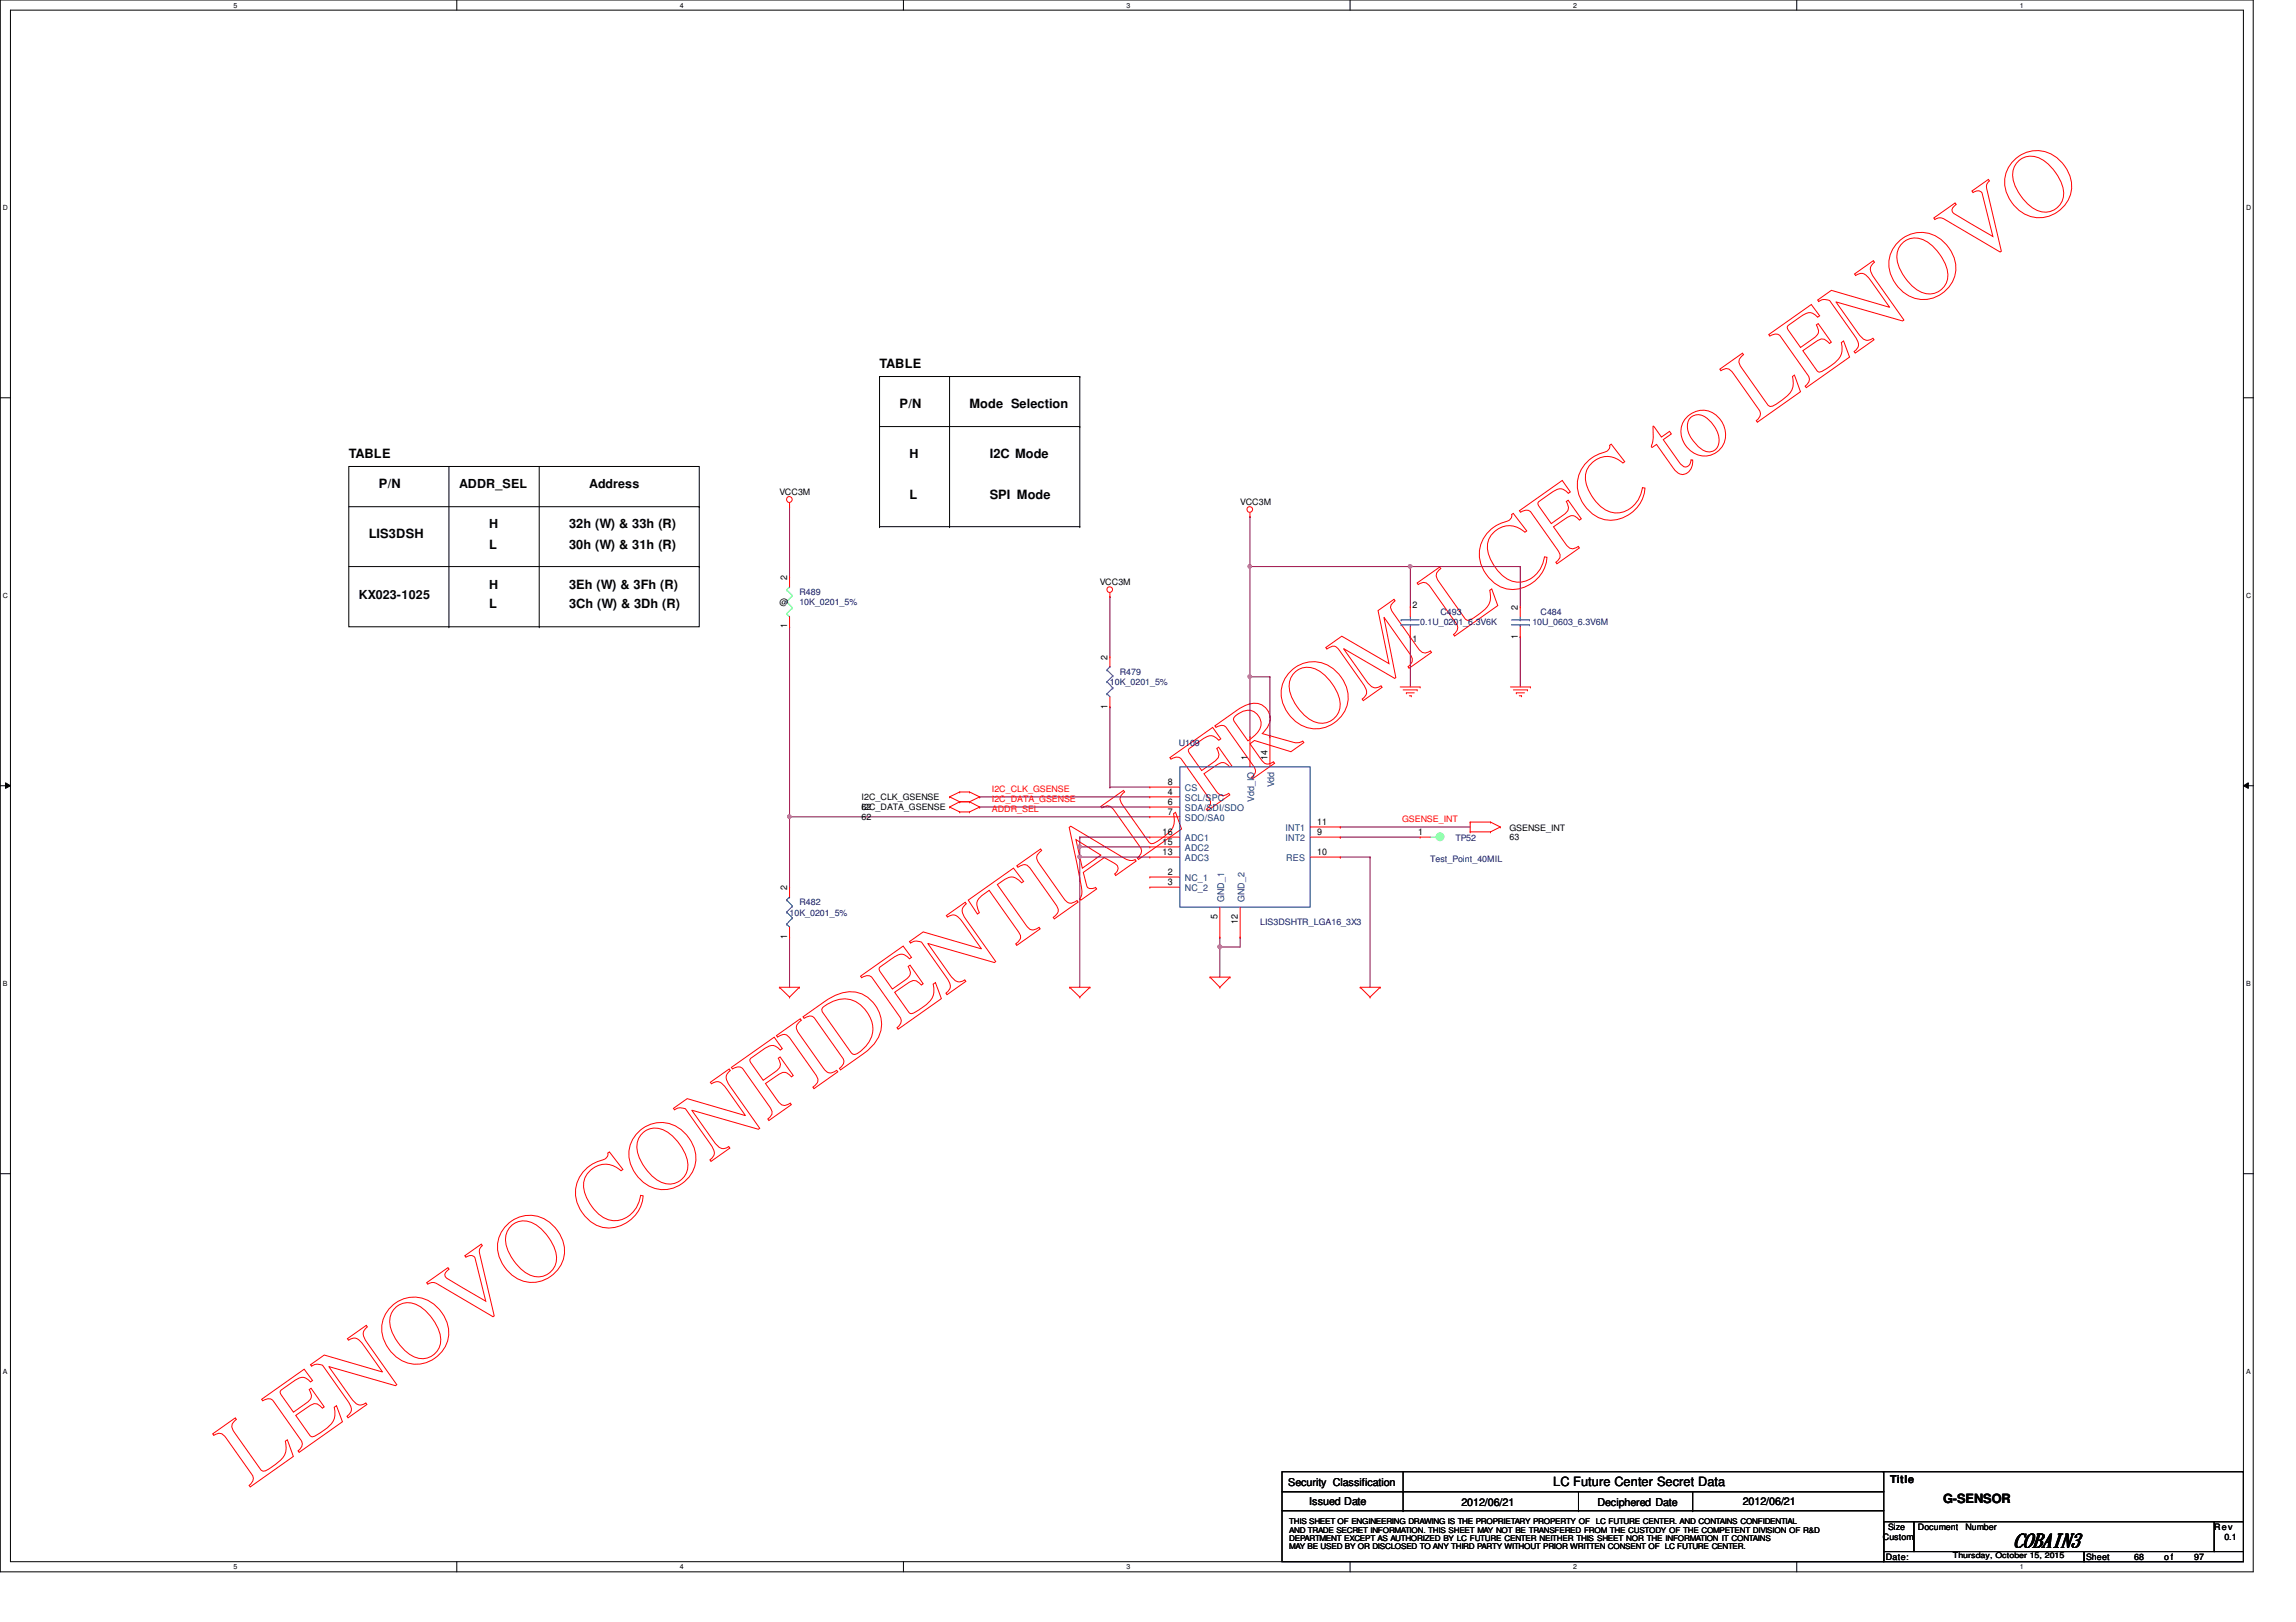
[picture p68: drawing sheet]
<svg xmlns="http://www.w3.org/2000/svg" width="297mm" height="210mm" viewBox="0 0 297 210" stroke-linecap="round" stroke-linejoin="round" font-family="sans-serif">
<defs><g id="words">
<text font-size="12.7" fill="#f00" x="32.2" y="192.5" transform="rotate(-35 32.2 192.5)">LENOVO CONFIDENTIAL FROM LCFC to LENOVO</text>
<text font-size="2.6" x="260.5" y="200.2">COBAIN3</text>
<g font-size="1.7">
<text x="113.8" y="47.7">TABLE</text>
<text x="116.4" y="52.8">P/N</text>
<text x="125.4" y="52.8">Mode Selection</text>
<text x="45.1" y="59.3">TABLE</text>
<text x="128.1" y="59.3">I2C Mode</text>
<text x="49" y="63.2">P/N</text>
<text x="117.7" y="64.5">L</text>
<text x="128.1" y="64.5">SPI Mode</text>
<text x="47.7" y="69.7">LIS3DSH</text>
<text x="63.3" y="71">L</text>
<text x="73.6" y="71">30h (W) &amp; 31h (R)</text>
<text x="73.6" y="68.4">32h (W) &amp; 33h (R)</text>
<text x="73.6" y="76.2">3Eh (W) &amp; 3Fh (R)</text>
<text x="63.3" y="78.7">L</text>
<text x="73.6" y="78.7">3Ch (W) &amp; 3Dh (R)</text>
<text x="201" y="192.3">LC Future Center Secret Data</text>
<text x="251.4" y="194.6">G-SENSOR</text>
</g>
<g font-size="1.6">
<text x="117.7" y="59.3">H</text>
<text x="59.4" y="63.2">ADDR_SEL</text>
<text x="76.2" y="63.2">Address</text>
<text x="63.3" y="68.4">H</text>
<text x="46.4" y="77.5">KX023-1025</text>
<text x="63.3" y="76.2">H</text>
</g>
<g font-size="1.4">
<text x="244.5" y="191.9">Title</text>
<text x="166.7" y="192.3">Security Classification</text>
<text x="169.4" y="194.7">Issued Date</text>
<text x="189.1" y="194.9">2012/06/21</text>
<text x="206.7" y="194.9">Deciphered Date</text>
<text x="225.5" y="194.7">2012/06/21</text>
</g>
<g font-size="1.2">
<text x="101.9" y="75.1" transform="rotate(-90 101.9 75.1)">2</text>
<text x="101.9" y="81.3" transform="rotate(-90 101.9 81.3)">1</text>
<text x="182.7" y="83.1">1</text>
<text x="182.7" y="78.7">2</text>
<text x="196.4" y="82.6" transform="rotate(-90 196.4 82.6)">1</text>
<text x="196.4" y="78.9" transform="rotate(-90 196.4 78.9)">2</text>
<text x="143.3" y="85.4" transform="rotate(-90 143.3 85.4)">2</text>
<text x="143.3" y="91.7" transform="rotate(-90 143.3 91.7)">1</text>
<text x="151.1" y="101.6">8</text>
<text x="161.4" y="98.3" transform="rotate(-90 161.4 98.3)">1</text>
<text x="164" y="98.3" transform="rotate(-90 164 98.3)">14</text>
<text x="151.1" y="104.1">6</text>
<text x="151.1" y="105.4">7</text>
<text x="151.1" y="102.8">4</text>
<text x="170.4" y="106.7">11</text>
<text x="150.4" y="110.6">13</text>
<text x="150.4" y="109.3">15</text>
<text x="150.4" y="108">16</text>
<text x="151.1" y="113.2">2</text>
<text x="170.4" y="108">9</text>
<text x="170.4" y="110.6">10</text>
<text x="183.5" y="108">1</text>
<text x="101.9" y="115.2" transform="rotate(-90 101.9 115.2)">2</text>
<text x="151.1" y="114.5">3</text>
<text x="157.5" y="118.9" transform="rotate(-90 157.5 118.9)">5</text>
<text x="160.1" y="119.5" transform="rotate(-90 160.1 119.5)">12</text>
<text x="101.9" y="121.5" transform="rotate(-90 101.9 121.5)">1</text>
</g>
<g font-size="1.2" fill="#004080">
<text x="164.8" y="101.9" transform="rotate(-90 164.8 101.9)">Vdd</text>
<text x="153.3" y="105">SDA/SDI/SDO</text>
<text x="153.3" y="106.3">SDO/SA0</text>
<text x="153.3" y="102.4">CS</text>
<text x="153.3" y="103.7">SCL/SPC</text>
<text x="162.3" y="103.8" transform="rotate(-90 162.3 103.8)">Vdd_IO</text>
<text x="166.3" y="107.6">INT1</text>
<text x="153.3" y="111.5">ADC3</text>
<text x="153.3" y="110.2">ADC2</text>
<text x="153.3" y="108.9">ADC1</text>
<text x="166.3" y="108.9">INT2</text>
<text x="166.4" y="111.5">RES</text>
<text x="153.3" y="114">NC_1</text>
<text x="153.3" y="115.4">NC_2</text>
<text x="158.4" y="116.8" transform="rotate(-90 158.4 116.8)">GND_1</text>
<text x="161" y="116.8" transform="rotate(-90 161 116.8)">GND_2</text>
</g>
<g font-size="1.1">
<text x="100.8" y="64.1">VCC3M</text>
<text x="160.4" y="65.4">VCC3M</text>
<text x="142.3" y="75.7">VCC3M</text>
<text x="100.8" y="78.3">@</text>
<text x="111.5" y="103.6">I2C_CLK_GSENSE</text>
<text x="111.5" y="104.9">62</text>
<text x="111.5" y="104.9">I2C_DATA_GSENSE</text>
<text x="111.5" y="106.2">62</text>
<text x="195.3" y="107.5">GSENSE_INT</text>
<text x="195.3" y="108.8">63</text>
<text x="243.6" y="199.3">Custom</text>
<text x="244" y="201.9">Date:</text>
<text x="244.3" y="198">Size</text>
<text x="248.1" y="198">Document</text>
<text x="254.3" y="198">Number</text>
<text x="269.9" y="201.9">Sheet</text>
<text x="276.1" y="201.9">68</text>
<text x="280" y="201.9">o f</text>
<text x="283.9" y="201.9">97</text>
<text x="286.5" y="198">Rev</text>
<text x="287.8" y="199.3">0.1</text>
</g>
<g font-size="1.1" fill="#000080">
<text x="103.4" y="77">R489</text>
<text x="103.4" y="78.3">10K_0201_5%</text>
<text x="183.7" y="80.9">0.1U_0201_6.3V6K</text>
<text x="186.3" y="79.6">C493</text>
<text x="198.2" y="80.9">10U_0603_6.3V6M</text>
<text x="199.3" y="79.6">C484</text>
<text x="143.6" y="88.7">10K_0201_5%</text>
<text x="144.9" y="87.4">R479</text>
<text x="152.5" y="96.5">U109</text>
<text x="185" y="111.5">Test_Point_40MIL</text>
<text x="188.3" y="108.9">TP52</text>
<text x="102.1" y="118.5">10K_0201_5%</text>
<text x="103.4" y="117.2">R482</text>
<text x="163" y="119.8">LIS3DSHTR_LGA16_3X3</text>
</g>
<g font-size="1.1" fill="#f00">
<text x="128.3" y="102.4">I2C_CLK_GSENSE</text>
<text x="128.3" y="103.8">I2C_DATA_GSENSE</text>
<text x="128.3" y="105">ADDR_SEL</text>
<text x="181.4" y="106.3">GSENSE_INT</text>
</g>
<g font-size="1">
<text x="166.8" y="197.3">THIS SHEET OF ENGINEERING DRAWING IS THE PROPRIETARY PROPERTY OF</text>
<text x="206.5" y="197.3">LC FUTURE CENTER. AND CONTAINS CONFIDENTIAL</text>
<text x="166.8" y="198.3">AND TRADE SECRET INFORMATION. THIS SHEET MAY NOT BE TRANSFERED FROM THE CUSTODY OF THE COMPETENT DIVISION OF R&amp;D</text>
<text x="166.8" y="199.4">DEPARTMENT EXCEPT AS AUTHORIZED BY LC FUTURE CENTER NEITHER THIS SHEET NOR THE INFORMATION IT CONTAINS</text>
<text x="166.8" y="200.4">MAY BE USED BY OR DISCLOSED TO ANY THIRD PARTY WITHOUT PRIOR WRITTEN CONSENT OF LC FUTURE CENTER.</text>
<text x="252.6" y="201.7">Thursday, October 15, 2015</text>
</g>
<g font-size=".9">
<text x="30.2" y="1">5</text>
<text x="88" y="1">4</text>
<text x="145.8" y="1">3</text>
<text x="203.5" y="1">2</text>
<text x="261.3" y="1">1</text>
<text x=".4" y="27.2">D</text>
<text x="290.6" y="27.2">D</text>
<text x=".4" y="77.3">C</text>
<text x="290.6" y="77.3">C</text>
<text x=".4" y="127.6">B</text>
<text x="290.6" y="127.6">B</text>
<text x=".4" y="177.8">A</text>
<text x="290.6" y="177.8">A</text>
<text x="30.2" y="203.1">5</text>
<text x="88" y="203.1">4</text>
<text x="145.8" y="203.1">3</text>
<text x="203.5" y="203.1">2</text>
<text x="261.3" y="203.1">1</text>
</g>
</g></defs>
<path d="M0 0h291.5v203.4h-291.5zM1.4 1.3h288.8v200.8h-288.8z" fill="none" stroke="#000" stroke-width=".13"/>
<g fill="#fff">
<path d="M30.2 .2h.5v1h-.5z"/>
<path d="M30.2 202.3h.5v1h-.5z"/>
</g>
<path d="M59.1 0v1.3M59.1 202.1v1.3" fill="none" stroke="#000" stroke-width=".13"/>
<g fill="#fff">
<path d="M88 .2h.5v1h-.5z"/>
<path d="M88 202.3h.5v1h-.5z"/>
</g>
<path d="M116.9 0v1.3M116.9 202.1v1.3" fill="none" stroke="#000" stroke-width=".13"/>
<g fill="#fff">
<path d="M145.8 .2h.5v1h-.5z"/>
<path d="M145.8 202.3h.5v1h-.5z"/>
</g>
<path d="M174.7 0v1.3M174.7 202.1v1.3" fill="none" stroke="#000" stroke-width=".13"/>
<g fill="#fff">
<path d="M203.5 .2h.5v1h-.5z"/>
<path d="M203.5 202.3h.5v1h-.5z"/>
</g>
<path d="M232.4 0v1.3M232.4 202.1v1.3" fill="none" stroke="#000" stroke-width=".13"/>
<g fill="#fff">
<path d="M261.3 .2h.5v1h-.5z"/>
<path d="M261.3 202.3h.5v1h-.5z"/>
<path d="M.4 26.4h.6v1h-.6z"/>
<path d="M290.6 26.4h.6v1h-.6z"/>
<path d="M.4 76.5h.6v1.1h-.6z"/>
<path d="M290.6 76.5h.6v1.1h-.6z"/>
</g>
<path d="M0 51.5h1.4M290.2 51.5h1.3" fill="none" stroke="#000" stroke-width=".13"/>
<g fill="#fff">
<path d="M.4 126.7h.6v1.1h-.6z"/>
<path d="M290.6 126.7h.6v1.1h-.6z"/>
</g>
<path d="M0 101.7h1.4M.7 101.3l.7 .4-.7 .3zM290.2 101.7l.7-.4v.7zM290.2 101.7h1.3" fill="none" stroke="#000" stroke-width=".13"/>
<path d="M.7 101.3l.7 .4-.7 .3zM290.2 101.7l.7-.4v.7z" fill="#000"/>
<g fill="#fff">
<path d="M.4 177h.5v1h-.5z"/>
<path d="M290.6 177h.5v1h-.5z"/>
</g>
<g fill="none" stroke="#000" stroke-width=".13">
<path d="M113.8 48.7h.1M113.8 48.7h25.9M113.8 48.7v19.5M113.8 55.2h25.9M122.8 48.7v19.5M139.7 48.7h.1M139.7 55.2h.1M139.7 48.7v19.5M45.1 60.4h45.4v20.7h-45.4zM45.1 65.6h45.4M45.1 73.3h45.4M58.1 60.4v20.7"/>
<path d="M69.8 60.4v20.7M90.5 65.6h.1M90.5 73.3h.1M113.8 68.2h.1M113.8 68.2h25.9M122.8 68.2h.1M139.7 68.2h.1M58.1 81.1h.1M69.8 81.1h.1M0 151.9h1.4M290.2 151.9h1.3"/>
</g>
<path d="M143.6 77.2h.1M143.6 77.2v7.8M161.7 73.3h.1M161.7 73.3v22.1M143.6 91.5h.1M143.6 91.5v10.4M161.7 87.6h.1M161.7 87.6h2.6M164.3 87.6h.1M164.3 87.6v7.8" fill="none" stroke="#800040" stroke-width=".13"/>
<path d="M161.5 87.4h.3l.1 .1-.1 .2-.1 .1-.2-.1z" fill-rule="evenodd" fill="#f0f"/>
<path d="M161.5 87.4h.3l.1 .1-.1 .2-.1 .1-.2-.1z" fill="none" stroke="#f0f" stroke-width=".13"/>
<path d="M161.5 73.1h.3l.1 .2-.1 .2h-.1h-.2z" fill-rule="evenodd" fill="#f0f"/>
<path d="M161.5 73.1h.3l.1 .2-.1 .2h-.1h-.2z" fill="none" stroke="#f0f" stroke-width=".13"/>
<path d="M161.7 73.3h.1M161.7 66.8h.1M161.7 73.3h35M161.7 66.8v6.5M182.5 73.3h.1M182.5 73.3v5.2" fill="none" stroke="#800040" stroke-width=".13"/>
<path d="M182.3 73.1h.3l.1 .2-.1 .2h-.2h-.1z" fill-rule="evenodd" fill="#f0f"/>
<path d="M182.3 73.1h.3l.1 .2-.1 .2h-.2h-.1z" fill="none" stroke="#f0f" stroke-width=".13"/>
<path d="M196.7 73.3h.1M196.7 73.3v5.2M182.5 82.4h.1M182.5 82.4v6.5M196.7 82.4h.1M196.7 82.4v6.5M139.7 108.3h.1M139.7 109.6h.1M139.7 108.3h9.1M139.7 108.3v1.3M139.7 109.6h9.1" fill="none" stroke="#800040" stroke-width=".13"/>
<path d="M139.5 109.4h.3l.1 .2-.1 .1-.1 .1-.2-.1z" fill-rule="evenodd" fill="#f0f"/>
<path d="M139.5 109.4h.3l.1 .2-.1 .1-.1 .1-.2-.1z" fill="none" stroke="#f0f" stroke-width=".13"/>
<path d="M139.7 109.6h.1M139.7 110.9h.1M139.7 109.6v1.3M139.7 110.9h9.1" fill="none" stroke="#800040" stroke-width=".13"/>
<path d="M139.5 110.7h.3l.1 .2-.1 .1-.1 .1-.2-.1z" fill-rule="evenodd" fill="#f0f"/>
<path d="M139.5 110.7h.3l.1 .2-.1 .1-.1 .1-.2-.1z" fill="none" stroke="#f0f" stroke-width=".13"/>
<g fill="none" stroke="#800040" stroke-width=".13">
<path d="M102.1 65.6h.1M102.1 65.6v9M102.1 105.7h.1M102.1 105.7v9.1M102.1 105.7h46.7M126.7 103.1h.1M126.7 104.4h.1M126.7 103.1h22.1M126.7 104.4h22.1M139.7 110.9h.1M139.7 110.9v16.9M102.1 121.3h.1"/>
<path d="M102.1 121.3v6.5"/>
</g>
<path d="M102 105.5h.3l.1 .2-.1 .1-.2 .1-.1-.1z" fill-rule="evenodd" fill="#f0f"/>
<path d="M102 105.5h.3l.1 .2-.1 .1-.2 .1-.1-.1z" fill="none" stroke="#f0f" stroke-width=".13"/>
<path d="M102.1 81.1h.1M102.1 81.1v24.6M157.8 122.6h.1M157.8 122.6h2.6" fill="none" stroke="#800040" stroke-width=".13"/>
<circle cx="157.8" cy="122.5" r=".25" fill="#f0f"/>
<circle cx="157.8" cy="122.5" r=".25" fill="none" stroke="#f0f" stroke-width=".13"/>
<g fill="none" stroke="#800040" stroke-width=".13">
<path d="M143.6 101.9h.1M143.6 101.9h5.2M173.4 110.9h.1M173.4 107h.1M173.4 108.3h.1M173.4 110.9h3.8M173.4 107h16.8M173.4 108.3h10.3M177.2 110.9h.1M177.2 110.9v16.9M157.8 121.3h.1M157.8 122.6h.1"/>
<path d="M157.8 121.3v5.1M160.4 121.3h.1M160.4 121.3v1.3"/>
</g>
<g fill="none" stroke="#f00" stroke-width=".13">
<path d="M102.1 65.6h.1M102.1 65.1v.5M143.6 77.2h.1M143.6 76.7v.5M161.7 66.8h.1M161.7 66.3v.5M182.5 78.5h.1M182.5 78.5v1.3M196.7 78.5h.1M196.7 78.5v1.3M143.6 91.5h.1M143.6 85h.1"/>
<path d="M143.6 85v1.3M143.6 90.2v1.3M161.7 95.4h.1M161.7 95.4v3.8M164.3 95.4h.1M164.3 95.4v3.8M181.1 88.9h2.6M181.5 89.3h1.8M181.9 89.7h.1M181.9 89.7h1.1M182.3 90h.3M182.5 82.4h.1"/>
<path d="M182.5 81.1v1.3M182.6 90h.1M183.3 89.3h.1M183.7 88.9h.1M195.4 88.9h2.6M195.8 89.3h1.8M196.2 89.7h.1M196.2 89.7h1M196.6 90h.2M196.7 82.4h.1M196.7 81.1v1.3M196.8 90h.1"/>
<path d="M197.6 89.3h.1M198 88.9h.1M122.8 103.1h.1M122.8 104.4h.1M122.8 103.1l1.4 .7M122.8 104.4l1.4 .7M124.2 102.5h.1M124.2 103.8h.1M124.2 105.1h.1M124.2 102.5l-1.4 .6M124.2 102.5h1.2M124.2 103.8h1.2"/>
<path d="M124.2 103.8l-1.4 .6M124.2 105.1h1.2M125.4 102.5h.1M125.4 103.8h.1M125.4 105.1h.1M125.4 102.5l1.3 .6M125.4 103.8l1.3 .6M126.7 103.1h.1M126.7 104.4h.1M126.7 103.1l-1.3 .7M126.7 104.4l-1.3 .7M148.8 110.9h.1"/>
<path d="M148.8 113.5h.1M148.8 104.4h.1M148.8 105.7h.1M148.8 101.9h.1M148.8 114.8h.1M148.8 103.1h.1M148.8 109.6h.1M148.8 108.3h.1M148.8 110.9h3.9M148.8 113.5h3.9M148.8 108.3h3.9M148.8 104.4h3.9"/>
<path d="M148.8 105.7h3.9M148.8 101.9h3.9M148.8 114.8h3.9M148.8 103.1h3.9M148.8 109.6h3.9M157.8 117.4v3.9M160.4 117.4v3.9M169.5 107h3.9M169.5 110.9h3.9M169.5 108.3h3.9M173.4 107h.1M173.4 108.3h.1"/>
<path d="M173.4 110.9h.1M190.2 106.4h.1M190.2 107.7h.1M190.2 106.4h2.6M190.2 106.4v1.3M190.2 107.7h2.6M192.8 106.4h.1M192.8 107.7h.1M192.8 106.4l1.3 .6M194.1 107h.1M194.1 107l-1.3 .7M100.8 127.8h.1"/>
<path d="M100.8 127.8h2.6M100.8 127.8l1.3 1.2M102.1 129h.1M103.4 127.8h.1M103.4 127.8l-1.3 1.2M138.4 127.8h.1M138.4 127.8h2.6M138.4 127.8l1.3 1.2M139.7 129h.1M141 127.8h.1M141 127.8l-1.3 1.2M156.5 126.4h.1"/>
<path d="M156.5 126.4h2.6M156.5 126.4l1.3 1.4M157.8 127.8h.1M157.8 121.3h.1M159.1 126.4h.1M159.1 126.4l-1.3 1.4M160.4 121.3h.1M176 127.8h.1M176 127.8h2.6M176 127.8l1.2 1.2M177.2 129h.1M178.6 127.8h.1"/>
<path d="M178.6 127.8l-1.4 1.2"/>
<circle cx="102.1" cy="64.6" r=".38"/>
<circle cx="143.6" cy="76.3" r=".37"/>
<circle cx="161.7" cy="65.9" r=".37"/>
</g>
<g fill="none" stroke="#000" stroke-width=".13">
<path d="M165.9 190.5h77.8v2.5h-77.8zM165.9 193h77.8v2.5h-77.8zM165.9 195.5h77.8v6.6h-77.8zM181.5 193h.1M181.5 195.5h.1M181.5 190.5v5M204.2 195.5h.1M204.2 193v2.5M219 195.5h.1M219 193v2.5M243.6 190.5h46.6M243.7 196.9h3.9v3.9h-3.9z"/>
<path d="M247.6 196.9h38.9v3.9h-38.9zM286.5 196.9h3.7v3.9h-3.7zM290.2 190.5h.1M290.2 190.5v6.4M243.7 200.8h25.9v1.3h-25.9zM269.6 200.8h20.6v1.3h-20.6z"/>
</g>
<g fill="none" stroke="#00f" stroke-width=".13">
<path d="M182.5 79.8v.4M196.7 79.8v.4M143.2 89.8h.1M143.2 88.2h.1M143.2 86.7h.1M143.2 89.8l.4 .4M143.2 88.2l.8 .8M143.2 86.7l.8 .8M143.6 86.3h.1M143.6 86.3l-.4 .4M144 89h.1M144 87.5h.1"/>
<path d="M144 89l-.8 .8M144 87.5l-.8 .7M152.7 99.2h16.8v18.2h-16.8zM181.3 80.2h.1M181.3 80.9h.1M181.3 80.2h2.3M181.3 80.9h2.3M182.5 80.9h.1M182.5 80.2h.1M182.5 80.9v.2M195.5 80.2h2.4M195.5 80.9h2.4"/>
<path d="M196.7 80.9h.1M196.7 80.2h.1M196.7 80.9v.2M197.9 80.2h.1M197.9 80.9h.1"/>
</g>
<circle cx="186.3" cy="108.3" r=".51" fill="#80ff80"/>
<g fill="none" stroke="#80ff80" stroke-width=".13">
<path d="M185 108.3h.8M185.8 108.3h.1"/>
<circle cx="186.3" cy="108.3" r=".51"/>
</g>
<path d="M102.1 74.6h.1M102.1 74.6v1.3M102.1 79.8v1.3M102.1 81.1h.1M102.1 114.8h.1M102.1 114.8v1.3M102.1 120v1.3M183.7 108.3h.1M183.7 108.3h1.3M102.1 121.3h.1" fill="none" stroke="#f00" stroke-width=".13"/>
<path d="M101.8 119.6h.1M101.8 118h.1M101.8 116.5h.1M101.8 119.6l.3 .4M101.8 118l.7 .8M101.8 116.5l.7 .8M102.1 116.1h.1M102.1 116.1l-.3 .4M102.5 118.8h.1M102.5 117.3h.1M102.5 118.8l-.7 .8M102.5 117.3l-.7 .7" fill="none" stroke="#00f" stroke-width=".13"/>
<path d="M101.8 79.4h.1M101.8 77.9h.1M101.8 76.3h.1M101.8 79.4l.3 .4M101.8 77.9l.7 .8M101.8 76.3l.7 .8M102.1 75.9h.1M102.1 75.9l-.3 .4M102.5 78.7h.1M102.5 77.1h.1M102.5 78.7l-.7 .7M102.5 77.1l-.7 .8" fill="none" stroke="#00ff80" stroke-width=".13"/>
<path d="M161.5 87.4h.3l.1 .1-.1 .2-.1 .1-.2-.1z" fill-rule="evenodd" fill="#f0f"/>
<path d="M161.5 87.4h.3l.1 .1-.1 .2-.1 .1-.2-.1z" fill="none" stroke="#f0f" stroke-width=".13"/>
<path d="M161.5 73.1h.3l.1 .2-.1 .2h-.1h-.2z" fill-rule="evenodd" fill="#f0f"/>
<path d="M161.5 73.1h.3l.1 .2-.1 .2h-.1h-.2z" fill="none" stroke="#f0f" stroke-width=".13"/>
<path d="M182.3 73.1h.3l.1 .2-.1 .2h-.2h-.1z" fill-rule="evenodd" fill="#f0f"/>
<path d="M182.3 73.1h.3l.1 .2-.1 .2h-.2h-.1z" fill="none" stroke="#f0f" stroke-width=".13"/>
<path d="M139.5 109.4h.3l.1 .2-.1 .1-.1 .1-.2-.1z" fill-rule="evenodd" fill="#f0f"/>
<path d="M139.5 109.4h.3l.1 .2-.1 .1-.1 .1-.2-.1z" fill="none" stroke="#f0f" stroke-width=".13"/>
<path d="M139.5 110.7h.3l.1 .2-.1 .1-.1 .1-.2-.1z" fill-rule="evenodd" fill="#f0f"/>
<path d="M139.5 110.7h.3l.1 .2-.1 .1-.1 .1-.2-.1z" fill="none" stroke="#f0f" stroke-width=".13"/>
<path d="M102 105.5h.3l.1 .2-.1 .1-.2 .1-.1-.1z" fill-rule="evenodd" fill="#f0f"/>
<path d="M102 105.5h.3l.1 .2-.1 .1-.2 .1-.1-.1z" fill="none" stroke="#f0f" stroke-width=".13"/>
<circle cx="157.8" cy="122.5" r=".25" fill="#f0f"/>
<circle cx="157.8" cy="122.5" r=".25" fill="none" stroke="#f0f" stroke-width=".13"/>
<use href="#words"/>
</svg>
